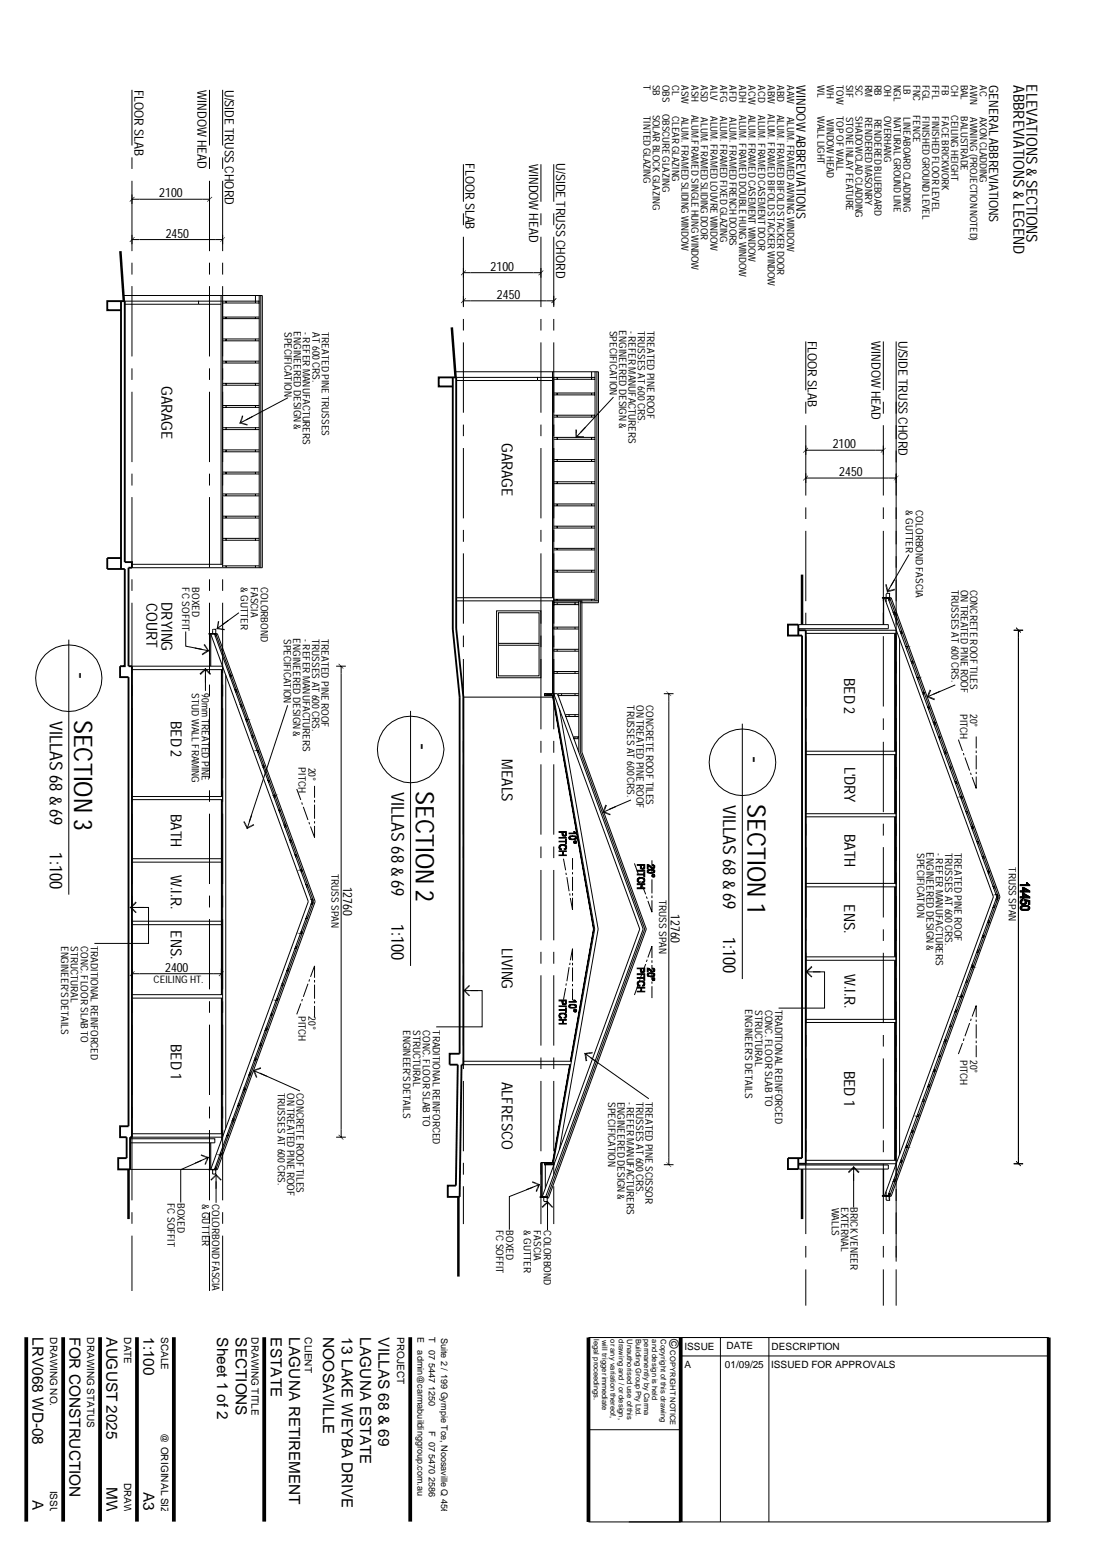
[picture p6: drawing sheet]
<svg xmlns="http://www.w3.org/2000/svg" width="297mm" height="420mm" viewBox="0 0 297 420" stroke-linecap="round" stroke-linejoin="round" font-family="sans-serif">
<defs><g id="words">
<g font-size="6.9">
<text x="20" y="182.1" transform="rotate(90 20 182.1)">-</text>
<text x="20.1" y="194.9" transform="rotate(90 20.1 194.9)">SECTION 3</text>
<text x="112.5" y="201.4" transform="rotate(90 112.5 201.4)">-</text>
<text x="202.4" y="204.9" transform="rotate(90 202.4 204.9)">-</text>
<text x="112.6" y="214.2" transform="rotate(90 112.6 214.2)">SECTION 2</text>
<text x="202.4" y="217.7" transform="rotate(90 202.4 217.7)">SECTION 1</text>
</g>
<g font-size="4.8">
<text x="13.5" y="195.3" transform="rotate(90 13.5 195.3)">VILLAS 68 &amp; 69</text>
<text x="106" y="214.6" transform="rotate(90 106 214.6)">VILLAS 68 &amp; 69</text>
<text x="195.8" y="218.1" transform="rotate(90 195.8 218.1)">VILLAS 68 &amp; 69</text>
<text x="13.5" y="230.9" transform="rotate(90 13.5 230.9)">1:100</text>
<text x="106" y="250.2" transform="rotate(90 106 250.2)">1:100</text>
<text x="195.8" y="253.7" transform="rotate(90 195.8 253.7)">1:100</text>
</g>
<g font-size="4.1">
<text x="274.4" y="23.1" transform="rotate(90 274.4 23.1)">ABBREVIATIONS &amp; LEGEND</text>
<text x="278" y="22.8" transform="rotate(90 278 22.8)">ELEVATIONS &amp; SECTIONS</text>
<text x="43.8" y="104.4" transform="rotate(90 43.8 104.4)">GARAGE</text>
<text x="135.9" y="119.9" transform="rotate(90 135.9 119.9)">GARAGE</text>
<text x="39.7" y="163.3" transform="rotate(90 39.7 163.3)">COURT</text>
<text x="43.8" y="163.2" transform="rotate(90 43.8 163.2)">DRYING</text>
<text x="228.6" y="183.6" transform="rotate(90 228.6 183.6)">BED 2</text>
<text x="46.2" y="195.3" transform="rotate(90 46.2 195.3)">BED 2</text>
<text x="135.9" y="205.6" transform="rotate(90 135.9 205.6)">MEALS</text>
<text x="228.7" y="207.6" transform="rotate(90 228.7 207.6)">L'DRY</text>
<text x="46.2" y="220.4" transform="rotate(90 46.2 220.4)">BATH</text>
<text x="228.7" y="225.8" transform="rotate(90 228.7 225.8)">BATH</text>
<text x="46.2" y="237" transform="rotate(90 46.2 237)">W.I.R.</text>
<text x="228.6" y="245" transform="rotate(90 228.6 245)">ENS.</text>
<text x="46.2" y="252" transform="rotate(90 46.2 252)">ENS.</text>
<text x="135.9" y="256.8" transform="rotate(90 135.9 256.8)">LIVING</text>
<text x="228.7" y="263.8" transform="rotate(90 228.7 263.8)">W.I.R.</text>
<text x="46.2" y="282.8" transform="rotate(90 46.2 282.8)">BED 1</text>
<text x="135.9" y="293.1" transform="rotate(90 135.9 293.1)">ALFRESCO</text>
<text x="228.6" y="290" transform="rotate(90 228.6 290)">BED 1</text>
<text x="8.8" y="362.2" transform="rotate(90 8.8 362.2)">LRV068 WD-08</text>
<text x="18.8" y="362.2" transform="rotate(90 18.8 362.2)">FOR CONSTRUCTION</text>
<text x="28.9" y="362.2" transform="rotate(90 28.9 362.2)">AUGUST 2025</text>
<text x="38.9" y="362.2" transform="rotate(90 38.9 362.2)">1:100</text>
<text x="58.8" y="362.2" transform="rotate(90 58.8 362.2)">Sheet 1 of 2</text>
<text x="63.8" y="362.2" transform="rotate(90 63.8 362.2)">SECTIONS</text>
<text x="73.3" y="362.2" transform="rotate(90 73.3 362.2)">ESTATE</text>
<text x="78.3" y="362.2" transform="rotate(90 78.3 362.2)">LAGUNA RETIREMENT</text>
<text x="87.5" y="362.2" transform="rotate(90 87.5 362.2)">NOOSAVILLE</text>
<text x="92.5" y="362.2" transform="rotate(90 92.5 362.2)">13 LAKE WEYBA DRIVE</text>
<text x="97.5" y="362.2" transform="rotate(90 97.5 362.2)">LAGUNA ESTATE</text>
<text x="102.5" y="362.2" transform="rotate(90 102.5 362.2)">VILLAS 68 &amp; 69</text>
<text x="8.8" y="406.3" transform="rotate(90 8.8 406.3)">A</text>
<text x="28.9" y="402.8" transform="rotate(90 28.9 402.8)">MW</text>
<text x="38.9" y="404.1" transform="rotate(90 38.9 404.1)">A3</text>
</g>
<g font-size="3.5">
<text x="215.6" y="23.1" transform="rotate(90 215.6 23.1)">WINDOW ABBREVIATIONS</text>
<text x="267.9" y="23" transform="rotate(90 267.9 23)">GENERAL ABBREVIATIONS</text>
<text x="36.4" y="24.3" transform="rotate(90 36.4 24.3)">FLOOR SLAB</text>
<text x="53.5" y="24.5" transform="rotate(90 53.5 24.5)">WINDOW HEAD</text>
<text x="60.9" y="24.3" transform="rotate(90 60.9 24.3)">U/SIDE TRUSS CHORD</text>
<text x="126.1" y="44.2" transform="rotate(90 126.1 44.2)">FLOOR SLAB</text>
<text x="143.3" y="44.4" transform="rotate(90 143.3 44.4)">WINDOW HEAD</text>
<text x="150.6" y="44.2" transform="rotate(90 150.6 44.2)">U/SIDE TRUSS CHORD</text>
<text x="43.1" y="53.5">2100</text>
<text x="44.9" y="64.4">2450</text>
<text x="132.8" y="73.4">2100</text>
<text x="134.5" y="80.9">2450</text>
<text x="218.8" y="92.2" transform="rotate(90 218.8 92.2)">FLOOR SLAB</text>
<text x="236" y="92.5" transform="rotate(90 236 92.5)">WINDOW HEAD</text>
<text x="243.2" y="92.3" transform="rotate(90 243.2 92.3)">U/SIDE TRUSS CHORD</text>
<text x="225.5" y="121.5">2100</text>
<text x="227.2" y="129">2450</text>
<text x="92.9" y="240.2" transform="rotate(90 92.9 240.2)">12760</text>
<text x="181.6" y="247.6" transform="rotate(90 181.6 247.6)">12760</text>
<text x="44.7" y="263.2">2400</text>
<text x="181.3" y="362.8" transform="rotate(90 181.3 362.8)">©</text>
</g>
<g font-size="2.8">
<text x="77" y="89.9" transform="rotate(90 77 89.9)">SPECIFICATION</text>
<text x="79.6" y="89.8" transform="rotate(90 79.6 89.8)">ENGINEERED DESIGN &amp;</text>
<text x="82" y="90" transform="rotate(90 82 90)">- REFER MANUFACTURERS</text>
<text x="87.1" y="90" transform="rotate(90 87.1 90)">TREATED PINE TRUSSES</text>
<text x="165.1" y="89.5" transform="rotate(90 165.1 89.5)">SPECIFICATION</text>
<text x="167.6" y="89.5" transform="rotate(90 167.6 89.5)">ENGINEERED DESIGN &amp;</text>
<text x="170.2" y="89.6" transform="rotate(90 170.2 89.6)">- REFER MANUFACTURERS</text>
<text x="172.7" y="89.6" transform="rotate(90 172.7 89.6)">TRUSSES AT 600 CRS.</text>
<text x="175.3" y="89.6" transform="rotate(90 175.3 89.6)">TREATED PINE ROOF</text>
<text x="84.6" y="90" transform="rotate(90 84.6 90)">AT 600 CRS.</text>
<text x="245.3" y="138.2" transform="rotate(90 245.3 138.2)">&amp; GUTTER</text>
<text x="248" y="138.2" transform="rotate(90 248 138.2)">COLORBOND FASCIA</text>
<text x="49.4" y="159.1" transform="rotate(90 49.4 159.1)">FC SOFFIT</text>
<text x="52.1" y="159.1" transform="rotate(90 52.1 159.1)">BOXED</text>
<text x="65.2" y="159" transform="rotate(90 65.2 159)">&amp; GUTTER</text>
<text x="67.9" y="159" transform="rotate(90 67.9 159)">FASCIA</text>
<text x="70.6" y="159" transform="rotate(90 70.6 159)">COLORBOND</text>
<text x="257.6" y="159.8" transform="rotate(90 257.6 159.8)">TRUSSES AT 600 CRS.</text>
<text x="260.2" y="159.7" transform="rotate(90 260.2 159.7)">ON TREATED PINE ROOF</text>
<text x="262.7" y="159.7" transform="rotate(90 262.7 159.7)">CONCRETE ROOF TILES</text>
<text x="76.9" y="173" transform="rotate(90 76.9 173)">SPECIFICATION</text>
<text x="79.4" y="172.9" transform="rotate(90 79.4 172.9)">ENGINEERED DESIGN &amp;</text>
<text x="82" y="173.1" transform="rotate(90 82 173.1)">- REFER MANUFACTURERS</text>
<text x="84.5" y="173.1" transform="rotate(90 84.5 173.1)">TRUSSES AT 600 CRS.</text>
<text x="87" y="173.1" transform="rotate(90 87 173.1)">TREATED PINE ROOF</text>
<text x="52" y="187.7" transform="rotate(90 52 187.7)">STUD WALL FRAMING</text>
<text x="54.7" y="187.7" transform="rotate(90 54.7 187.7)">90mm TREATED PINE</text>
<text x="169.8" y="191.1" transform="rotate(90 169.8 191.1)">TRUSSES AT 600 CRS.</text>
<text x="172.4" y="191" transform="rotate(90 172.4 191)">ON TREATED PINE ROOF</text>
<text x="174.9" y="191" transform="rotate(90 174.9 191)">CONCRETE ROOF TILES</text>
<text x="260" y="193.3" transform="rotate(90 260 193.3)">PITCH</text>
<text x="262.7" y="193.4" transform="rotate(90 262.7 193.4)">20°</text>
<text x="80.9" y="207.9" transform="rotate(90 80.9 207.9)">PITCH</text>
<text x="83.6" y="208" transform="rotate(90 83.6 208)">20°</text>
<text x="248.3" y="231" transform="rotate(90 248.3 231)">SPECIFICATION</text>
<text x="250.9" y="230.9" transform="rotate(90 250.9 230.9)">ENGINEERED DESIGN &amp;</text>
<text x="253.4" y="231.1" transform="rotate(90 253.4 231.1)">- REFER MANUFACTURERS</text>
<text x="255.9" y="231.1" transform="rotate(90 255.9 231.1)">TRUSSES AT 600 CRS.</text>
<text x="258.5" y="231.1" transform="rotate(90 258.5 231.1)">TREATED PINE ROOF</text>
<text x="89.7" y="236.8" transform="rotate(90 89.7 236.8)">TRUSS SPAN</text>
<text x="273.1" y="235" transform="rotate(90 273.1 235)">TRUSS SPAN</text>
<text x="178.5" y="243.8" transform="rotate(90 178.5 243.8)">TRUSS SPAN</text>
<text x="16.6" y="256.2" transform="rotate(90 16.6 256.2)">ENGINEER'S DETAILS</text>
<text x="19.2" y="256.2" transform="rotate(90 19.2 256.2)">STRUCTURAL</text>
<text x="21.9" y="256.2" transform="rotate(90 21.9 256.2)">CONC. FLOOR SLAB TO</text>
<text x="24.6" y="256.2" transform="rotate(90 24.6 256.2)">TRADITIONAL REINFORCED</text>
<text x="41.6" y="266.3">CEILING HT.</text>
<text x="80.9" y="275.1" transform="rotate(90 80.9 275.1)">PITCH</text>
<text x="83.6" y="275.3" transform="rotate(90 83.6 275.3)">20°</text>
<text x="201.8" y="273.4" transform="rotate(90 201.8 273.4)">ENGINEER'S DETAILS</text>
<text x="204.5" y="273.5" transform="rotate(90 204.5 273.5)">STRUCTURAL</text>
<text x="207.2" y="273.5" transform="rotate(90 207.2 273.5)">CONC. FLOOR SLAB TO</text>
<text x="209.9" y="273.5" transform="rotate(90 209.9 273.5)">TRADITIONAL REINFORCED</text>
<text x="109.1" y="278.9" transform="rotate(90 109.1 278.9)">ENGINEER'S DETAILS</text>
<text x="111.8" y="279" transform="rotate(90 111.8 279)">STRUCTURAL</text>
<text x="114.5" y="279" transform="rotate(90 114.5 279)">CONC. FLOOR SLAB TO</text>
<text x="117.2" y="279.1" transform="rotate(90 117.2 279.1)">TRADITIONAL REINFORCED</text>
<text x="260" y="287.1" transform="rotate(90 260 287.1)">PITCH</text>
<text x="262.7" y="287.1" transform="rotate(90 262.7 287.1)">20°</text>
<text x="75.3" y="296.1" transform="rotate(90 75.3 296.1)">TRUSSES AT 600 CRS.</text>
<text x="77.7" y="296" transform="rotate(90 77.7 296)">ON TREATED PINE ROOF</text>
<text x="80.3" y="296" transform="rotate(90 80.3 296)">CONCRETE ROOF TILES</text>
<text x="164.7" y="298.5" transform="rotate(90 164.7 298.5)">SPECIFICATION</text>
<text x="167.2" y="298.4" transform="rotate(90 167.2 298.4)">ENGINEERED DESIGN &amp;</text>
<text x="169.8" y="298.5" transform="rotate(90 169.8 298.5)">- REFER MANUFACTURERS</text>
<text x="172.3" y="298.5" transform="rotate(90 172.3 298.5)">TRUSSES AT 600 CRS.</text>
<text x="174.8" y="298.5" transform="rotate(90 174.8 298.5)">TREATED PINE SCISSOR</text>
<text x="45.4" y="325.9" transform="rotate(90 45.4 325.9)">FC SOFFIT</text>
<text x="48.1" y="325.9" transform="rotate(90 48.1 325.9)">BOXED</text>
<text x="54.8" y="326.1" transform="rotate(90 54.8 326.1)">&amp; GUTTER</text>
<text x="57.5" y="326.1" transform="rotate(90 57.5 326.1)">COLORBOND FASCIA</text>
<text x="225.2" y="327.1" transform="rotate(90 225.2 327.1)">WALLS</text>
<text x="227.8" y="326.9" transform="rotate(90 227.8 326.9)">EXTERNAL</text>
<text x="230.3" y="327" transform="rotate(90 230.3 327)">BRICK VENEER</text>
<text x="134.4" y="333.2" transform="rotate(90 134.4 333.2)">FC SOFFIT</text>
<text x="137.1" y="333.3" transform="rotate(90 137.1 333.3)">BOXED</text>
<text x="141.8" y="333.3" transform="rotate(90 141.8 333.3)">&amp; GUTTER</text>
<text x="144.5" y="333.2" transform="rotate(90 144.5 333.2)">FASCIA</text>
<text x="147.2" y="333.3" transform="rotate(90 147.2 333.3)">COLORBOND</text>
</g>
<g font-size="2.7">
<text x="174.2" y="23.1" transform="rotate(90 174.2 23.1)">T</text>
<text x="176.8" y="23" transform="rotate(90 176.8 23)">SB</text>
<text x="179.4" y="23" transform="rotate(90 179.4 23)">OBS</text>
<text x="182" y="23" transform="rotate(90 182 23)">CL</text>
<text x="184.6" y="23.1" transform="rotate(90 184.6 23.1)">ASW</text>
<text x="187.2" y="23.1" transform="rotate(90 187.2 23.1)">ASH</text>
<text x="189.7" y="23.1" transform="rotate(90 189.7 23.1)">ASD</text>
<text x="192.4" y="23.1" transform="rotate(90 192.4 23.1)">ALV</text>
<text x="195" y="23.1" transform="rotate(90 195 23.1)">AFG</text>
<text x="197.5" y="23.1" transform="rotate(90 197.5 23.1)">AFD</text>
<text x="200.2" y="23.1" transform="rotate(90 200.2 23.1)">ADH</text>
<text x="202.7" y="23.1" transform="rotate(90 202.7 23.1)">ACW</text>
<text x="205.3" y="23.1" transform="rotate(90 205.3 23.1)">ACD</text>
<text x="207.9" y="23.1" transform="rotate(90 207.9 23.1)">ABW</text>
<text x="210.5" y="23.1" transform="rotate(90 210.5 23.1)">ABD</text>
<text x="213.1" y="23.1" transform="rotate(90 213.1 23.1)">AAW</text>
<text x="221.3" y="23.1" transform="rotate(90 221.3 23.1)">WL</text>
<text x="223.9" y="23.1" transform="rotate(90 223.9 23.1)">WH</text>
<text x="226.5" y="23.1" transform="rotate(90 226.5 23.1)">TOW</text>
<text x="229.1" y="23" transform="rotate(90 229.1 23)">SIF</text>
<text x="231.6" y="23" transform="rotate(90 231.6 23)">SC</text>
<text x="234.3" y="22.9" transform="rotate(90 234.3 22.9)">RM</text>
<text x="236.8" y="22.9" transform="rotate(90 236.8 22.9)">RB</text>
<text x="239.4" y="23" transform="rotate(90 239.4 23)">OH</text>
<text x="242.1" y="22.9" transform="rotate(90 242.1 22.9)">NGL</text>
<text x="244.6" y="22.9" transform="rotate(90 244.6 22.9)">LB</text>
<text x="247.2" y="22.9" transform="rotate(90 247.2 22.9)">FNC</text>
<text x="249.8" y="22.9" transform="rotate(90 249.8 22.9)">FGL</text>
<text x="252.4" y="22.9" transform="rotate(90 252.4 22.9)">FFL</text>
<text x="255" y="22.9" transform="rotate(90 255 22.9)">FB</text>
<text x="257.6" y="23" transform="rotate(90 257.6 23)">CH</text>
<text x="260.2" y="22.9" transform="rotate(90 260.2 22.9)">BAL</text>
<text x="262.7" y="23.1" transform="rotate(90 262.7 23.1)">AWN</text>
<text x="265.3" y="23.1" transform="rotate(90 265.3 23.1)">AC</text>
<text x="174.2" y="31.5" transform="rotate(90 174.2 31.5)">TINTED GLAZING</text>
<text x="176.8" y="31" transform="rotate(90 176.8 31)">SOLAR BLOCK GLAZING</text>
<text x="179.4" y="30.9" transform="rotate(90 179.4 30.9)">OBSCURE GLAZING</text>
<text x="182" y="31.5" transform="rotate(90 182 31.5)">CLEAR GLAZING</text>
<text x="184.6" y="31.6" transform="rotate(90 184.6 31.6)">ALUM. FRAMED SLIDING WINDOW</text>
<text x="187.2" y="31.1" transform="rotate(90 187.2 31.1)">ALUM.FRAMED SINGLE HUNG WINDOW</text>
<text x="189.7" y="31.8" transform="rotate(90 189.7 31.8)">ALUM. FRAMED SLIDING DOOR</text>
<text x="192.4" y="31.4" transform="rotate(90 192.4 31.4)">ALUM. FRAMED LOUVRE WINDOW</text>
<text x="195" y="31.5" transform="rotate(90 195 31.5)">ALUM. FRAMED FIXED GLAZING</text>
<text x="197.5" y="31.7" transform="rotate(90 197.5 31.7)">ALUM. FRAMED FRENCH DOORS</text>
<text x="200.2" y="31.2" transform="rotate(90 200.2 31.2)">ALUM. FRAMED DOUBLE HUNG WINDOW</text>
<text x="202.7" y="31" transform="rotate(90 202.7 31)">ALUM. FRAMED CASEMENT WINDOW</text>
<text x="205.3" y="31.2" transform="rotate(90 205.3 31.2)">ALUM. FRAMED CASEMENT DOOR</text>
<text x="207.9" y="30.9" transform="rotate(90 207.9 30.9)">ALUM. FRAMED BIFOLD STACKER WINDOW</text>
<text x="210.5" y="31.1" transform="rotate(90 210.5 31.1)">ALUM. FRAMED BIFOLD STACKER DOOR</text>
<text x="213.1" y="31.6" transform="rotate(90 213.1 31.6)">ALUM. FRAMED AWNING WINDOW</text>
<text x="221.3" y="31.5" transform="rotate(90 221.3 31.5)">WALL LIGHT</text>
<text x="223.9" y="32.2" transform="rotate(90 223.9 32.2)">WINDOW HEAD</text>
<text x="226.5" y="31.5" transform="rotate(90 226.5 31.5)">TOP OF WALL</text>
<text x="229.1" y="31.6" transform="rotate(90 229.1 31.6)">STONE INLAY FEATURE</text>
<text x="231.6" y="31.5" transform="rotate(90 231.6 31.5)">SHADOWCLAD CLADDING</text>
<text x="234.3" y="31.8" transform="rotate(90 234.3 31.8)">RENDERED MASONRY</text>
<text x="236.8" y="32.1" transform="rotate(90 236.8 32.1)">RENDERED BLUEBOARD</text>
<text x="239.4" y="31.4" transform="rotate(90 239.4 31.4)">OVERHANG</text>
<text x="242.1" y="31.6" transform="rotate(90 242.1 31.6)">NATURAL GROUND LINE</text>
<text x="244.6" y="31.8" transform="rotate(90 244.6 31.8)">LINEABOARD CLADDING</text>
<text x="247.2" y="31.3" transform="rotate(90 247.2 31.3)">FENCE</text>
<text x="249.8" y="31.4" transform="rotate(90 249.8 31.4)">FINISHED GROUND LEVEL</text>
<text x="252.4" y="31.4" transform="rotate(90 252.4 31.4)">FINISHED FLOOR LEVEL</text>
<text x="255" y="31.5" transform="rotate(90 255 31.5)">FACE BRICKWORK</text>
<text x="257.6" y="31.2" transform="rotate(90 257.6 31.2)">CEILING HEIGHT</text>
<text x="260.2" y="31.5" transform="rotate(90 260.2 31.5)">BALUSTRADE</text>
<text x="262.7" y="31.7" transform="rotate(90 262.7 31.7)">AWNING (PROJECTION NOTED)</text>
<text x="265.3" y="31.6" transform="rotate(90 265.3 31.6)">AXON CLADDING</text>
<text x="13.5" y="362.2" transform="rotate(90 13.5 362.2)">DRAWING NO.</text>
<text x="23.6" y="362.2" transform="rotate(90 23.6 362.2)">DRAWING STATUS</text>
<text x="33.6" y="362.2" transform="rotate(90 33.6 362.2)">DATE</text>
<text x="43.6" y="362.2" transform="rotate(90 43.6 362.2)">SCALE</text>
<text x="68.1" y="362.2" transform="rotate(90 68.1 362.2)">DRAWING TITLE</text>
<text x="82.5" y="362.2" transform="rotate(90 82.5 362.2)">CLIENT</text>
<text x="107.5" y="362.2" transform="rotate(90 107.5 362.2)">PROJECT</text>
<text x="185.3" y="365.6">ISSUE</text>
<text x="196.7" y="365.5">DATE</text>
<text x="208.9" y="365.6">DESCRIPTION</text>
<text x="185.3" y="370.5">A</text>
<text x="196.3" y="370.6">01/09/25</text>
<text x="208.8" y="370.6">ISSUED FOR APPROVALS</text>
<text x="43.6" y="388.3" transform="rotate(90 43.6 388.3)">@ ORIGINAL SIZE</text>
<text x="33.6" y="401.7" transform="rotate(90 33.6 401.7)">DRAWN</text>
<text x="13.5" y="403.8" transform="rotate(90 13.5 403.8)">ISSUE</text>
</g>
<g font-size="2.5">
<text x="113" y="362.1" transform="rotate(90 113 362.1)">E</text>
<text x="113" y="365.8" transform="rotate(90 113 365.8)">admin@carmabuildinggroup.com.au</text>
<text x="116.1" y="362.2" transform="rotate(90 116.1 362.2)">T</text>
<text x="116.1" y="365.8" transform="rotate(90 116.1 365.8)">07 5447 1250</text>
<text x="119.5" y="362.3" transform="rotate(90 119.5 362.3)">Suite 2 / 199 Gympie Tce, Noosaville Q 4566</text>
<text x="116.1" y="387.7" transform="rotate(90 116.1 387.7)">F 07 5470 2586</text>
</g>
<g font-size="2">
<text x="160.8" y="362.8" transform="rotate(90 160.8 362.8)">legal proceedings.</text>
<text x="163.1" y="362.9" transform="rotate(90 163.1 362.9)">will trigger immediate</text>
<text x="165.3" y="362.8" transform="rotate(90 165.3 362.8)">or any variation thereof,</text>
<text x="167.6" y="362.8" transform="rotate(90 167.6 362.8)">drawing and / or design,</text>
<text x="169.8" y="362.8" transform="rotate(90 169.8 362.8)">Unauthorised use of this</text>
<text x="172.1" y="362.8" transform="rotate(90 172.1 362.8)">Building Group Pty Ltd.</text>
<text x="174.4" y="362.8" transform="rotate(90 174.4 362.8)">permanently by Carma</text>
<text x="176.6" y="362.8" transform="rotate(90 176.6 362.8)">and design is held</text>
<text x="178.9" y="362.8" transform="rotate(90 178.9 362.8)">Copyright of this drawing</text>
<text x="181.4" y="365.8" transform="rotate(90 181.4 365.8)">COPYRIGHT NOTICE</text>
</g>
</g></defs>
<g fill="none" stroke="#000" stroke-width=".27">
<path d="M35.7 24.3v15.1M56.7 24.3v15.1M60.3 24.3v15.1M35.7 42.6v3.2M35.7 49v19M35.7 54h21M56.7 42.6v3.2M56.7 49v19M60.3 42.6v3.2M60.3 49v19M125.5 44.5v10.2M125.5 57.8v3.2"/>
<path d="M146.5 44.5v10.2M146.5 57.8v3.2M149.9 44.5v10.2M149.9 57.8v3.2M35.7 71.2v3.2M35.7 77.5v19.1M35.7 64.9h24.6M56.7 71.2v3.2M56.7 77.5v19.1M60.3 71.2v3.2M60.3 77.5v76.2M125.5 64.1v19.1"/>
<path d="M125.5 73.9h21M146.5 64.1v19.1M149.9 64.1v19.1M33.4 80.1h26.5M33.8 81.6h20M33.8 82.4h26.1M35.7 99.8v3.1M56.7 99.8v3.1M60.3 82.1h9.9M60.3 85.9h9.9M60.3 86.3h9.9M60.3 91.8h9.9"/>
<path d="M60.3 92.3h9.9M60.3 97.8h9.9M60.3 98.3h9.9M61.2 81.6v.5M61.2 85.9v.4M61.2 91.8v.5M61.2 97.8v.5M69.2 80.1v2M69.2 85.9v.4M69.2 91.8v.5M69.2 97.8v.5M70.2 81.6h-16.4v.8"/>
<path d="M70.2 80.1v73.7M70.6 80.1v73.7M125.5 86.4v3.1M125.5 92.8v19M125.5 81.5h24.4M146.5 86.4v3.1M146.5 92.8v19M149.9 86.4v3.1M149.9 92.8v104.8M218.2 92.5v13.2M239.2 92.5v13.2M242.7 92.5v249.3"/>
<path d="M35.7 106.1v19.1M56.7 106.1v19.1M60.3 103.8h9.9M60.3 104.4h9.9M60.3 109.9h9.9M60.3 110.4h9.9M60.3 115.9h9.9M60.3 116.4h9.9M61.2 103.8v.6M61.2 109.9v.5M61.2 115.9v.5M68.4 112.8l-3.5 1.9"/>
<path d="M69.2 103.8v.6M69.2 109.9v.5M69.2 115.9v.5M78 107.7l-11.4 6M123.3 100.7h26.3M123.5 102.2h22M123.5 103.1h26.1M125.5 115v3.2M146.5 115v3.2M149.9 102.7h11.2M149.9 106.5h11.2M149.9 107h11.2"/>
<path d="M149.9 112.5h11.2M149.9 113h11.2M149.9 118.5h11.2M149.9 119h11.2M150.9 102.2v.5M150.9 106.5v.5M150.9 112.5v.5M150.9 118.5v.5M158.6 115.7l-2.7 2.9M160.2 100.7v2M160.2 106.5v.5M160.2 112.5v.5"/>
<path d="M160.2 118.5v.5M161.1 102.2h-15.6v.9M161.1 100.7v62.1M161.6 100.7v62.1M166.1 107.6l-8.9 9.5M218.2 108.8v3.3M218.2 115.2v19M239.2 108.8v3.3M239.2 115.2v19M35.7 128.3v3.2M35.7 134.7v19M56.7 128.3v3.2"/>
<path d="M56.7 134.7v19M60.3 121.9h9.9M60.3 122.4h9.9M60.3 127.9h9.9M60.3 128.4h9.9M60.3 133.8h9.9M60.3 134.3h9.9M60.3 139.8h9.9M61.2 121.9v.5M61.2 127.9v.5M61.2 133.8v.5M61.2 139.8v.5"/>
<path d="M69.2 121.9v.5M69.2 127.9v.5M69.2 133.8v.5M69.2 139.8v.5M125.5 121.4v19M146.5 121.4v19M149.9 124.5h11.2M149.9 125h11.2M149.9 130.5h11.2M149.9 131h11.2M149.9 136.5h11.2M149.9 137h11.2"/>
<path d="M150.9 124.5v.5M150.9 130.5v.5M150.9 136.5v.5M160.2 124.5v.5M160.2 130.5v.5M160.2 136.5v.5M218.2 137.5v3.1M218.2 122h21M218.2 129.5h24.5M239.2 137.5v3.1M35.7 156.9v3.2M35.7 152.9h24.6"/>
<path d="M56.7 156.9v3.2M59.9 152.9v-72.8h11.1v73.7h-35.3M60.3 156.9v3.2M60.3 153.3h9.9M60.3 140.3h9.9M60.3 145.8h9.9M60.3 146.3h9.9M61.2 145.8v.5M61.2 153.3v.5M69.2 145.8v.5M69.2 153.3v.5M125.5 143.6v3.2"/>
<path d="M125.5 149.9v19.1M146.5 143.6v3.2M146.5 149.9v19.1M149.9 142.5h11.2M149.9 143h11.2M149.9 148.5h11.2M149.9 149h11.2M149.9 154.5h11.2M149.9 155h11.2M150.9 142.5v.5M150.9 148.5v.5M150.9 154.5v.5"/>
<path d="M160.2 142.5v.5M160.2 148.5v.5M160.2 154.5v.5M218.2 143.8v19.1M239.2 143.8v25.4M242.2 157l-2 3.5M246.1 150.2l-4.9 8.5M18.6 173.3v69.1M35.7 163.3v19M50.3 171.1v3.9l4.4 .9M52.7 175.6l3.9 .7M56.6 171.7h1.8z"/>
<path d="M56.7 163.3v19M56.8 171.7v8.8M57.6 170.6l.8-.1v1.2h-.8zM58.1 171.7v.2l.4-.1h-.4M58.1 171.7l26.4 72.5M58.1 171.7h.1M58.3 172.3l.3-.1zM58.3 172.3v.1M58.4 171.7h.4l26.5 72.5-26.5 72.7h-.4l26.5-72.7zM58.5 171.8l.1 .4zM58.7 170.3h2.2M60.3 163.3v161.9"/>
<path d="M61.9 168l-3.2 2.4M64.7 166l-4.4 3.2M123.5 162.8h38.6M123.5 161.9h26.4M125.5 172.2v3.1M125.5 178.5v19.1M134.5 165.5h12v18.1h-12zM135 166h11v17.1h-11zM135 174.3h11M135 174.8h11M146.5 172.2v3.1M146.5 178.5v19.1"/>
<path d="M149.6 161.9v-61.2h12.5v62.6h-5M149.9 163.3h6.8M149.9 163.8h6.8M149.9 162.3h11.2M150.9 162.3v.5M150.9 163.3v.5M150.9 169.9v.5M150.9 175.9v.5M155.7 163.3v.5M155.7 169.9v.5M155.7 175.9v.5M156.7 175.9h-6.8v.5h6.8"/>
<path d="M156.7 169.9h-6.8v.5h6.8M156.7 162.8v41M157.1 162.8v41l17.5 47.9-26.5 72.9h.4l26.5-72.9-17.4-47.9v-41h-8v25.1M160.2 162.3v.5M216.2 169.2h24.3v1.1h-24.3M218.2 166v3.2M218.2 172.3v19.1M218.2 171.6h24.5M218.2 170.7h24.5M238.9 161.9l2 .1zM239.2 172.3v19.1M239.3 162v7.2"/>
<path d="M239.5 162l29.5 81-29.5 80.9M239.9 160.9l.2-.2h.8v1.2h-1zM239.9 162v1.1M240.5 162l29.4 81M240.5 162v.1M240.5 162h.1M240.9 161.9h.4l29.5 81.1-29.5 81.1h-.4l29.4-81.1zM241 162.3l-.1-.2h-.4l.4-.1 .1 .3-.3 .3M241.8 165.7l.1 .2zM241.9 165.9l.4-.1 .1 .4-.2-.4zM242.1 166.3l.3-.1zM242.1 166.3v.2z"/>
<path d="M242.3 171.6v31.9M242.4 171.6v31.9M243.6 173.2v139.5M243.8 171v.2l.4-.1-.4 .1zM243.8 171h.1M243.9 171.6l.4-.2-.3 .3zM244.2 171.1l.1 .3zM245.2 175l.4 .1-.3 .1zM245.2 175h.1M245.4 175.6l.4-.1zM245.4 175.6v.1M245.6 175.1l.2 .4z"/>
<path d="M246.7 179.2l.4-.1 .1 .4-.1-.3zM246.8 179.1l-.1 .1M246.9 179.7l.3-.2zM246.9 179.7l.1 .1M274.5 170.7h2.5M275.8 170.7v144.6M35.7 185.5v3.2M35.7 191.8v19.1M35.7 181.4h24.6M35.7 180.5h24.6M55.6 181v6.2M56.7 185.5v3.2"/>
<path d="M56.7 191.8v19.1M57.1 180.5v-8.8l26.4 72.5-26.4 72.6v-7.2M59.9 181.4v34.4M60 181.4v34.4M61.1 182.9v122.7M62.1 182.8h.4zM62.1 182.8h.1M62.5 182.8l.2 .3-.4 .3 .3-.3zM63.5 186.8h.1M63.6 186.9l.4-.1 .1 .4-.2-.3zM63.8 187.3l.3-.1-.3 .3zM65 191l.4-.1z"/>
<path d="M65.1 190.8l-.1 .2M65.2 191.4l.3-.2zM65.2 191.4l.1 .2M65.4 190.9l.1 .3zM66.5 194.9h.4l-.4 .1zM66.5 194.9h.1M66.7 195.5h.1M66.9 194.9l.2 .4-.4 .2 .3-.2zM68.2 199.2l-.1 .1h.4h-.4M68.2 199.8l.4-.2zM68.2 199.8l.1 .1zM68.5 199.3l.1 .3z"/>
<path d="M77.9 191.1l-10.4 31.5M91 180.5h2.6M92.4 180.5v127.6M111.2 192.6v69.1M125.5 188.8h24.4l11.1 62.9-11.1 62.9v3.6M147.5 187.9l2.4 .5M149.6 188.5l11.1 63.2-6.3 35.8M149.7 188.4l11.1 63.3-6.3 35.8M149.9 187.9l23.3 63.8-26.4 72.5M149.9 187.9h1.1l23.2 63.8-26.5 72.5h-.9M149.9 187.9l-2.4 .5M150.9 181.9v.5"/>
<path d="M151.5 192l10.5 59.7-10.5 59.7M152.1 187.9v.5M154.1 193.6v.5M155.7 181.9v.5M155.7 187.9v.5M155.7 193.6v.5M155.7 199.6v.5M156.3 199.6v.5M156.7 199.6h-1.3v.5h1.3M156.7 193.6h-3.5v.5h3.5M156.7 187.9h-5.6v.5h5.6M156.7 181.9h-6.8v.5h6.8"/>
<path d="M179.7 187.9h2.7M181.1 187.9v127.6M201 196v69.2M218.2 194.6v3.1M239.2 194.6v3.1M248.2 183.4l.5 .1-.4 .1zM248.2 183.4h.1M248.5 184l.3-.2zM248.5 184v.1M248.7 183.5l.1 .3zM249.8 187.6l.4-.1 .1 .3-.1-.2zM249.9 187.5l-.1 .1"/>
<path d="M249.9 188l.4-.2-.3 .4zM251.2 191.5l.1 .1h.3h-.4zM251.2 191.5h.1M251.6 191.6l.2 .3-.3 .3-.1-.1 .3-.2zM252.6 195.5l.6 .1v.4l-.1-.4-.4 .1zM252.9 196.1l.3-.1zM252.9 196.1h.1M254.2 199.7l.4-.1 .1 .3-.1-.2zM254.3 199.6l-.1 .1M254.6 187.2l-3.6 1.6M258.7 185.5l-6 2.6M264.3 199.5v3.2"/>
<path d="M35.7 215.8h24.6M35.7 214.1v3.1M35.7 216.6h24.6M56.7 214.1v3.1M59.9 216.6v52.9M60 216.6v52.9M69.6 203.3l.3-.1 .2 .4-.3 .2 .2-.2-.1-.3zM69.6 203.2v.1M69.8 203.8v.1M71 207.3h.1M71 207.4l.5-.1zM71.2 207.8l.3-.2-.2 .4z"/>
<path d="M71.5 207.3v.3zM72.5 211.3l.1 .2 .3-.1-.4 .1zM72.5 211.3h.1M72.6 211.9l.4-.2-.3 .3zM72.9 211.4l.1 .3zM73.9 215.3l.4 .1-.3 .1zM73.9 215.3h.1M74.2 215.9v.1M74.3 215.4l.2 .4-.3 .1 .3-.2zM75.4 219.5l.5-.1v.4v-.3zM75.5 219.4l-.1 .1M80.3 213.7l1.1 3"/>
<path d="M81.7 217.4l.2 .6M82.1 218.6l1.3 3.5M85.2 212.9v3.2M85.2 216.7v.7M85.2 218v3.8M125.5 200.7v3.2M125.5 207.1v19M146.5 200.7v3.2M146.5 207.1v19M149.9 200.7v3.2M149.9 207.1v19M166.8 218.5l-3.6 1.6"/>
<path d="M170.9 216.7l-6 2.5M218.2 201v19M218.2 203.5h24.5M218.2 204.4h24.5M239.2 201v19M242.3 204.4v16M242.4 204.4v16M254.3 200.2l.4-.3zM254.3 200.2l.1 .1M255.7 203.8l.3-.1zM255.7 203.7v.1M255.9 204.2v.1"/>
<path d="M256 203.7l.2 .3-.3 .2 .2-.2zM257 207.6l.1 .2zM257.1 207.8l.5-.1zM257.3 208.2l.3-.1zM257.3 208.2l.1 .2zM257.6 207.7v.4zM258.6 211.7l.4 .1-.4 .1zM258.6 211.7h.1M259 211.8l.1 .3-.3 .3 .3-.4zM259.5 200.4l1.1 3M260.1 215.9l.3-.1 .2 .3-.2-.2zM260.1 215.8v.1"/>
<path d="M260.3 216.4l.3-.3zM260.3 216.4v.1M260.9 204l.1 .6M261.3 205.2l1.3 3.5M261.5 219.9l.5-.1zM261.5 219.8v.1M262 219.8v.4zM262.8 209.3l.2 .6M264.3 210.4v3.2l-1.1-3.1M264.3 203.3v.7M264.3 204.6v3.8M264.3 209.1v.6"/>
<path d="M35.7 220.4v19.1M35.7 233.6h24.6M35.7 232.6h24.6M56.7 220.4v19.1M68.2 220.8l-1.3 3.8M75.6 220l.3-.2zM75.6 220l.1 .1M76.9 223.4l.1 .2zM77 223.6l.3-.1zM77.4 223.8l-.1-.3 .2 .3-.5 .2 .1 .2v-.2M78.3 227.5l.1 .1zM78.4 227.6l.4-.1 .1 .4-.2-.4z"/>
<path d="M78.6 228l.3-.1zM78.6 228l.1 .2zM79.9 231.5l-.1 .2 .5-.1h-.5M80 232.1l.3-.2zM80 232.1l.1 .1M80.3 231.6v.3zM81.4 235.6v.1M81.5 236.2l.4-.3-.2-.3-.3 .1h.3l.1 .2-.3 .4M82.7 239.6l.1 .1zM82.8 239.7l.4-.1zM83.2 239.6l.1 .4zM83.7 222.7l.1 .6"/>
<path d="M85.2 223.7v3.2l-1.1-3M85.2 222.5v.6M125.5 229.3v3.2M125.5 235.7v19M146.5 229.3v3.2M146.5 235.7v19M149.9 229.3v3.2M149.9 235.7v19M152.6 232.6l.6 3.2M153.2 236.4l.1 .6M153.5 237.6l.6 3.8M155 232.5v3.1"/>
<path d="M155 236.3v.6M155 237.5v3.8M171.8 233.9l1.1 3M173.1 237.5l.2 .6M173.5 238.7l1.3 3.6M176.5 233v3.3M176.5 236.9v.6M176.5 238.2v3.8M218.2 223.1v3.3M218.2 229.5v19M218.2 220.4h24.5M218.2 221.3h24.5"/>
<path d="M218.2 239.3h24.5M239.2 223.1v3.3M239.2 229.5v19M242.3 221.3v18M242.4 221.3v18M261.7 220.3l.3-.1zM261.7 220.3l.1 .2M263.1 224l.3-.1zM263.1 223.8v.2M263.4 223.9l.2 .3-.4 .4-.1-.2 .4-.2zM264.4 227.9l.5 .1 .1 .3-.3 .2 .3-.3-.2-.2h-.3zM264.7 228.5h.1"/>
<path d="M265.9 232l.5-.1v.4v-.3zM266 231.9l-.1 .1M266.1 232.5l.3-.2zM266.1 232.5l.1 .1M267.5 236.1l.3-.1zM267.5 235.9v.2M267.6 236.5l.1 .2M267.8 236l.2 .3-.4 .2 .3-.2zM268.8 240l.1 .2zM35.1 245.8h4M35.7 242.6v3.2M35.7 249v19"/>
<path d="M35.7 250.5h24.6M35.7 249.6h24.6M37.2 245.8h3v9.8h-14.6M56.7 242.6v3.2M56.7 249v19M79.8 256.9h.5l-.5-.1 .1 .2M80 256.4l.3 .2v.3v-.2zM80.1 256.3l-.1 .1M81.4 252.9h.1M81.5 252.3l.4 .3-.2 .3h-.3h.3l.1-.3zM81.5 252.3h.1M82.8 248.8l.4 .1z"/>
<path d="M82.8 248.8l-.1 .2zM83 240.2l.3-.2zM83 248.4l.3 .1zM83 240.2l.1 .1zM83 248.2v.2zM83.3 248.5l-.1 .4zM84.2 243.5l.5 .1-.5 .1zM84.2 244.8l.5 .1-.5 .1zM84.4 244.1l.4-.1zM84.4 244.4l.4 .2zM84.4 244.1l.1 .1M84.5 244.2l-.1 .2z"/>
<path d="M84.5 244.2l-26.4 72.6M84.7 243.6l.1 .4zM84.8 244.6l-.1 .3zM125.5 257.9v3.2M146.5 257.9v3.2M149.9 257.9v3.2M154.3 242v.6M155 243.2v3.2l-.6-3.1M155 241.9v.7M175 242.9l.3 .6M175.3 260l-.3 .6M175.4 259.4l1.1-3.1v3.2"/>
<path d="M176.5 243.9v3.2l-1.1-3M176.5 242.6v.7M218.2 251.8v3.1M218.2 258.1v19.1M218.2 240.2h24.5M218.2 259.2h24.5M239.2 251.8v3.1M239.2 258.1v19.1M242.3 240.2v19M242.4 240.2v19M264.5 257.9h.1M264.5 257.9h.3l.2-.2-.1 .2z"/>
<path d="M264.7 257.4l.3 .3zM264.7 257.4h.1M265.9 253.9h.5v-.3v.4zM265.9 253.9l.1 .1M266.2 253.3l.2 .3-.3-.2zM267.5 249.8l.3 .1zM267.5 249.8v.2M267.6 249.4l.4 .2-.2 .3 .1-.3zM267.6 249.2v.2M268.9 240.2l.4-.1zM268.9 245.7l.4 .1-.5 .1zM269.1 240.6l.3-.2z"/>
<path d="M269.1 245.3l.3 .2zM269.1 240.6v.1zM269.1 245.2h.1M269.3 240.1l.1 .3zM269.4 245.5l-.1 .3zM269.7 243.5l.4 .1zM269.7 242.4l.4-.1 .2 .3-.4 .3 .3-.3-.1-.2zM269.7 242.3v.1M269.7 243.5v.1M269.9 243.1l.4 .2-.2 .3 .1-.3zM269.9 243l-29.4 80.9M269.9 242.9v.2"/>
<path d="M269.9 243h.1M35.7 271.2v3.2M35.7 277.6v19M35.7 263.8h24.2M35.7 270.4h24.6M35.7 269.5h24.6M56.7 271.2v3.2M56.7 277.6v19M59.9 270.4v36.7M60 270.4v38.3M71.8 279l.3 .1 .2-.3-.1 .3zM71.8 279l-.1 .2z"/>
<path d="M72 278.6l.3 .2zM72 278.4v.2zM73.2 275h.5h-.5l.1 .1M73.5 274.4l.2 .4zM73.7 274.8v.2zM74.8 271h.3l.2-.3-.2 .4zM74.8 271v.1M74.9 270.4l.4 .3-.4-.2M76.2 266.9l.4 .1zM76.2 266.9l.1 .2M76.4 266.5l.3 .2zM76.5 266.3l-.1 .2"/>
<path d="M76.7 266.7l-.1 .3zM77.6 262.8l.5 .1-.5 .1zM77.6 263h.1M77.9 262.4l.3 .2-.1 .3v-.3M81.4 271.8l-1.1 3M81.9 270.6l-.2 .6M83.4 266.5l-1.3 3.5M83.8 265.3l-.1 .6M84.1 264.6l1.1-2.9v3.2M85.2 265.5v.6M85.2 266.7v3.9M85.2 271.2v.6"/>
<path d="M85.2 272.5v3.1M125.5 264.2v19.1M125.5 268.4h4M127.4 268.4h3.2v9.8h-12.5M146.5 264.2v19.1M149.9 264.2v19.1M153.2 267.7l-.6 3.1M153.3 266.4l-.1 .6M154.1 262l-.6 3.8M154.3 260.8v.6M154.4 260.1l.6-3.1v3.2M155 260.8v.7"/>
<path d="M155 262.1v3.8M155 266.6v.6M155 267.8v3.2M172.9 266.5l-1.1 3M173.3 265.3l-.2 .6M174.8 261.2l-1.3 3.5M176.5 260.1v.7M176.5 261.4v3.8M176.5 265.9v.6M176.5 267.2v3.2M218.1 263.3h4.1M218.2 260.1h24.5"/>
<path d="M218.2 276.1h24.5M218.2 277h24.5M220.1 263.3h3.2v9.8h-12.5M242.3 260.1v16M242.3 277v37.3M242.4 260.1v16M242.4 277v37.3M257.1 278.1l.5 .1zM257.1 278.1l-.1 .2zM257.3 277.7l.3 .1zM257.3 277.5v.2zM257.6 277.8v.4z"/>
<path d="M258.6 274l.4 .1-.4 .1zM258.6 274.2h.1M258.8 273.5l.3 .4zM259.1 273.9l-.1 .2zM260.1 270h.3l.2-.2-.2 .3zM260.1 270v.1M260.3 269.5l.3 .3-.3-.3M261.5 266l.5 .1zM261.5 266l.1 .1M261.7 265.6l.3 .1zM261.8 265.4l-.1 .2M262 265.7v.4z"/>
<path d="M262.6 277.2l-1.3 3.5M263 276l-.2 .6M263 262.1h.1M263.1 261.9l.3 .1-.4 .1zM263.2 275.4l1.1-3v3.1M263.2 261.3l.4 .4-.2 .3 .1-.3-.4-.2zM264.3 276.2v.6M264.3 277.5v3.8M35.7 299.8v3.2M56.7 299.8v3.2M64.3 299.5l.4 .1 .2-.3-.1 .3zM64.3 299.5v.2z"/>
<path d="M64.5 299.1l.4 .2zM64.5 298.9v.2zM65.9 295.2l.4 .1-.3-.1-.1 .2zM65.9 295.4h.1M66.1 294.8v-.2l-.1 .2 .5 .1-.2 .4 .1-.4M67.3 291.3h.1M67.6 290.7h.1M67.6 290.7l.3 .2-.1 .3-.5 .1 .1-.2 .3 .1 .2-.2zM68.5 289.9l3.7 1.6M68.8 287.1h.5v-.2v.3zM68.8 287.1l.1 .1M69 286.6l.3 .3z"/>
<path d="M69.1 286.6h-.1M70.4 283.1l.3 .1zM70.4 283.1v.2M70.4 290.7l10.8 4.8M70.5 282.7v-.2l-.1 .2 .5 .1-.2 .4 .1-.4M125.5 286.5v3.1M125.5 292.8v19.1M125.5 288.4h29.1M125.5 287.5h29.3M146.5 286.5v3.1M146.5 292.8v19.1M149.9 286.5v3.1"/>
<path d="M149.9 292.8v19.1M154.3 288.4l-4.7 26.5h-3.1v16.7M154.3 288.4l-4.6 26.6M158.2 285.3l3.3 2.4M159.9 286.5l15.8 11.1M218.2 280.4v3.1M218.2 286.7v19.1M239.2 280.4v3.1M239.2 286.7v19.1M249.8 298.3l.4 .1zM249.8 298.3v.2M249.9 297.9l.4 .2z"/>
<path d="M250 297.7l-.1 .2M250.3 298.1l-.1 .3zM251.2 294.3h.4h-.3l-.1 .1zM251.2 294.4h.1M251.5 293.7l.3 .3-.2 .3 .1-.3-.3-.2zM252.9 289.8h.1M252.9 289.8l.3 .1v.4l-.6 .1 .1-.2 .4 .1 .1-.3zM254.2 286.2h.4l.1-.2-.1 .3zM254.2 286.2l.1 .1M254.3 285.7l.4 .3zM254.4 285.6l-.1 .1M255.7 282.2h.3z"/>
<path d="M255.7 282.2l-.1 .1zM255.9 281.7l.3 .2-.2 .3 .1-.3zM255.9 281.6v.1M260.6 282.6l-1.1 2.9M261 281.3l-.1 .7M264.3 281.9v.7M264.3 283.2v3.2M35.2 308.5h23v1.1h-23M35.2 316.8h21.4M35.7 306.1v19.1M35.7 307.1h24.6M35.7 308.1h24.6"/>
<path d="M54.7 314.3l-5.8 2.6v8.9M56.6 316.8l1.8 .1zM56.6 313.5l-3.8 1.6M56.7 306.1v19.1M56.8 309.6v7.2M57.6 316.9h.8v1.2l-.8-.1zM58.1 316.7h.4l-.4-.1v.2M58.1 316.8h.1M58.3 316.2l.3 .2zM58.3 316.1v.1M58.5 318.1v7.7M58.6 316.4l-.1 .3z"/>
<path d="M59.5 312.9v.1M59.7 312.3l.3 .3-.1 .4-.4-.1h.4v-.3zM61.4 307.6h.4l.1-.2-.1 .3zM61.4 307.6l.1 .1M61.6 307.1l.3 .3zM61.6 307v.1M62.8 303.6l.4 .1-.3-.1-.1 .1zM63.1 303.1v-.1l-.1 .1 .4 .2-.2 .4 .1-.4M91 308.1h2.6M125.5 315v3.2M146.8 315v9.2M147.5 315l2.4 .5"/>
<path d="M147.7 315.5v6.3M149.5 315h-2.9v9.2M149.9 315l-2.4 .5M179.7 315.5h2.7M216.2 315.6h24.3v1.1h-24.3M218.2 308.9v3.2M218.2 314.3h24.5M231.1 315.9v11.2M239.2 308.9v3.2M239.2 315.3v19M239.3 316.7v7.2M241.9 320l.3 .1 .2-.4-.1 .4z"/>
<path d="M241.9 320v.2M242.1 319.6l.3 .1zM242.1 319.4v.2zM242.7 315.3h-24.5v19M243.8 314.7l.4 .1-.4-.1v.2zM243.8 314.9h.1M244 314.2l.3 .3-.4-.2zM244.3 314.5l-.1 .3zM245.2 310.9h.1M245.3 310.7l.3 .1-.4 .1zM245.4 310.3l.4 .1-.2 .4 .2-.3zM245.4 310.2v.1"/>
<path d="M246.7 306.7h.4l.1-.2-.1 .3zM246.7 306.7l.1 .1M246.9 306.2l.3 .3zM247 306.1l-.1 .1M248.3 302.4h.4l.1-.3-.1 .4zM248.3 302.4v.1M248.5 301.9l.3 .2zM248.5 301.8v.1M274.5 315.3h2.5M35.7 328.4v3.1M35.7 334.7v15M56.7 328.4v3.1"/>
<path d="M56.7 334.7v15M60.3 328.4v3.1M60.3 334.7v15M125.5 321.4v10.2M144.4 321.6l-6.5 2.5v9M146.2 324.2l2 .1zM146.2 320.8l-3.7 1.5M147.2 324.3h1v1.2l-.9-.1zM148.3 325.3v7.9M149.9 321.4v10.2M218.2 337.5v3.2M238.9 323.9h2v.2h-2z"/>
<path d="M239.2 337.5v3.2M239.9 324.1h1v1.1h-.8l-.2-.2zM239.9 322.8v1.1M240.5 323.9h.1M240.5 323.8l.4 .1zM240.5 323.8v.1M240.7 323.2l.3 .4-.1 .3 .1-.3-.4-.2zM218.2 343.9v9.8M239.2 343.9v9.8M242.7 343.9v9.8M159.3 362.3h124.7M184.3 367.3h99.7"/>
<path d="M195.1 362.3v50M208.2 362.3v50M159.3 387.3h25M159.3 412.3h124.7"/>
<circle cx="18.6" cy="183.7" r="9"/>
<circle cx="111.2" cy="203.1" r="9"/>
<circle cx="201.1" cy="206.5" r="9"/>
</g>
<g fill="#000">
<path d="M36.3 53.3l-1.1 1.4-.1-.1zM36.3 53.3l.2 .1-1.3 1.3zM57.3 53.3l-1.1 1.4-.2-.1zM57.3 53.3l.2 .1-1.3 1.3zM36.3 64.2l-1.1 1.4-.1-.1zM36.3 64.2l.2 .1-1.3 1.3zM60.9 64.2l-1.2 1.4zM126.1 73.2l-1.2 1.4-.1-.1zM126.1 73.2l.1 .2-1.3 1.2zM147.1 73.2l-1.2 1.4-.1-.1zM147.1 73.2l.1 .2-1.3 1.2zM124.8 82l1.3-1.3-1.2 1.5z"/>
<path d="M126.1 80.7l.1 .2-1.3 1.3zM149.3 82l1.2-1.3-1.1 1.5zM150.5 80.7l.2 .2-1.3 1.3zM64.9 114.7l2.2 .2-.1 .4zM64.9 114.7l.5-.3 1.7 .5zM65.5 112.6l-.1 1.8-.5 .3zM65.5 112.6h.4l-.5 1.8zM155.8 116.4h.4v1.8zM218.7 121.3l-1.1 1.3h-.2zM218.7 128.8l-1.1 1.4-.2-.1zM218.7 121.3l.2 .1-1.3 1.2zM218.7 128.8l.2 .1-1.3 1.3z"/>
<path d="M238.4 122.6l1.4-1.3-1.2 1.3zM239.8 121.3l-1.2 1.3zM243.2 128.8l-1.1 1.4zM239.7 158.4l.8 1.6-.3 .5zM239.7 158.4l.3-.2 .5 1.8zM240.5 160l1.7-.5-2 1zM54.6 177.2l1.5-1.1-1.2 1.4zM56.1 176.1l.5 .2-1.7 1.2zM55.1 174.7l1.5 1.6-.5-.2zM55.1 174.7l.4-.2 1.1 1.8zM59 168.3h.4l-.3 1.8zM240.2 160.5l2-1 .1 .4z"/>
<path d="M275.1 170.1l1.3 1.1v.2zM275.2 170l1.2 1.2-1.3-1.1zM55.6 181v.6l-1.2 1.2zM54 182.5l1.6-1.5-1.2 1.8zM55.6 181.6l1.5 .9-.2 .3zM55.6 181l1.5 1.5-1.5-.9zM91.6 179.9l1.4 1.2h-.1zM91.6 179.9l.2-.1 1.2 1.3zM180.4 187.3l1.4 1.2zM180.5 187.2l1.3 1.3zM251 188.8l2.2 .5-.2 .4zM251 188.8l.5-.2 1.7 .7z"/>
<path d="M251.7 186.8l-.2 1.8-.5 .2zM251.7 186.8l.4 .2-.6 1.6zM163.2 220.1l.5-.3 1.7 .7zM163.9 218l-.2 1.8-.5 .3zM163.9 218l.4 .1-.6 1.7zM65.9 222.6l1.2 1.5-.2 .5zM65.9 222.6l.3-.1 .9 1.6zM66.9 224.6l1.8-1.4 .1 .4zM67.1 224.1l1.6-.9-1.8 1.4zM163.2 220.1l2.2 .4-.2 .4zM35.1 245.8l1.9 1.3-.3 .3zM35.1 245.8h.6l1.3 1.3z"/>
<path d="M35.1 245.8l1.6-1.6-1 1.6zM36.7 244.2l.3 .4-1.3 1.2zM36.3 263.1l-1.1 1.4-.1-.1zM36.3 263.1l.2 .1-1.3 1.3zM60.5 263.1l-1.1 1.4-.2-.1zM60.5 263.1l.1 .1-1.2 1.3zM125.5 268.4l1.8 1.2-.3 .3zM125.5 268.4h.5l1.3 1.2zM127 266.8l-1 1.6h-.5zM127 266.8l.3 .3-1.3 1.3zM218.1 263.3l1.9 1.2-.3 .3zM218.1 263.3h.6l1.3 1.2z"/>
<path d="M219.7 261.7l-1 1.6h-.6zM219.7 261.7l.3 .3-1.3 1.3zM68.5 289.9l1.2 1.9-.4 .2zM68.5 289.9l.5 .2 .7 1.7zM68.5 289.9l2.1-.8-1.6 1zM69 290.1l1.6-1 .1 .4zM158.2 285.3l.8 2.1-.4 .1zM158.2 285.3l.5 .3 .3 1.8zM158.7 285.6l1.7-.7v.5zM158.2 285.3l2.2-.4-1.7 .7zM56 313.7l-.3 1.8-.3-.1zM56 313.7l.6-.2-.9 2z"/>
<path d="M54.4 313.1l2.2 .4-.6 .2zM54.4 312.7l2.2 .8-2.2-.4zM58.5 318.1v.5l-1.3 1.2zM58.5 318.1l-1.3 1.7-.2-.2zM58.5 318.6l1.5 1-.2 .2zM58.5 318.1l1.5 1.5-1.5-1zM91.6 307.5l1.4 1.2h-.1zM91.6 307.5l.2-.1 1.2 1.3zM180.4 314.9l1.4 1.2zM231.1 315.9v.6l-1.2 1.3zM231.1 315.9l-1.2 1.9-.3-.3zM231.1 316.5l1.6 1-.3 .3z"/>
<path d="M231.1 315.9l1.6 1.6-1.6-1zM275.1 314.7l1.3 1.1v.1zM275.2 314.5l1.2 1.3-1.3-1.1zM145.7 321l-.3 1.9-.4-.2zM145.7 321l.5-.2-.8 2.1zM144 320.3l2.2 .5-.5 .2zM144.2 320l2 .8-2.2-.5zM148.3 325.3v.6l-1.3 1.3zM148.3 325.3l-1.3 1.9-.4-.3zM148.3 325.9l1.5 1-.3 .3zM148.3 325.3l1.5 1.6-1.5-1z"/>
</g>
<path d="M32.6 68l.9 13.6M122.3 88.7l1.1 13.5M217.2 155.7v13.5M34.8 316.8v13.4M217.2 316.7v13.5M124.1 324.2v21.6" fill="none" stroke="#000" stroke-width=".68" stroke-linecap="butt"/>
<path d="M32.8 84h-3.8v-2.4h4.8v70.7h1.9v1.5h-.9v26.7h.9v127.6h-.5v8.7h-3.2v-3.1h2.3v-5.6h-1.8v-3h2.3v-121.7h-2.3v-2.9h1.3v-26.4h-4.8v-2.9h3.8M32.8 81.6v72.5M122.6 102.2v68.2l1.9 18.4v96.7h-2.7v2.9h2.2l-.6 32.8h-2.2v3h3.3l.5-35.8h.5v-99.6l-2-18.5v-68.1h-4.7v2.5h3.8M216.2 172.2v-3h-2.8v3h3.8v141.5h-3.8v3h2.8v-3M216.2 170.7h2v144.6h-2" fill="none" stroke="#000" stroke-width=".51"/>
<g fill="#000" stroke="#000" stroke-width=".27">
<path d="M151.4 226.9h1.9v.1h-1.9z" fill-rule="evenodd"/>
<path d="M151.6 229.5l.1 .4 .4 .1-.1 .3-.4-.2z" fill-rule="evenodd"/>
<path d="M152.4 225.5l.2 .8h.4l.2-.4-.1 .6-.7-.1z" fill-rule="evenodd"/>
<path d="M151.5 229.1l.4-.3h1l.3 .2v.6a.86 .86 0 0 0-.8-.6 .86 .86 0 0 0-.8 .5l-.1 .5-.2-.4z" fill-rule="evenodd"/>
<path d="M151.4 225.3h1.9v1l-.1 .1v-.9h-.8v.9l-.3-.9h-.7z" fill-rule="evenodd"/>
<path d="M151.4 227.9h1.8v-.6h.1v1.3h-.1v-.6h-1.8z" fill-rule="evenodd"/>
<path d="M151.4 231.6h.9l.3-.9v.9h.7v.2h-1.9z" fill-rule="evenodd"/>
<path d="M151.4 230.5h1.9v.2h-.7l-.3 .9v-.9h-.9z" fill-rule="evenodd"/>
<path d="M153.2 229.1a.6 .6 0 0 1 .2 .6 .6 .6 0 0 1-.6 .5l-.1-.2 .5-.3z" fill-rule="evenodd"/>
<path d="M155.4 225.3h.2v.4z" fill-rule="evenodd"/>
<path d="M154.1 226.7l.2-.1v.3a1.12 1.12 0 0 0 1.6 0l-.1 .5-.9 .1a.66 .66 0 0 1-.9-.6z" fill-rule="evenodd"/>
<path d="M155.5 227.8h.5v.3a.22 .22 0 0 0-.3-.2 .22 .22 0 0 0-.2 .2l-.1 .3v-.4z" fill-rule="evenodd"/>
<path d="M154.1 225.7h1.5v-.4l.4 .5h-1.9z" fill-rule="evenodd"/>
<path d="M154.3 226.5l.7-.1a.7 .7 0 0 1 .8 .1 .7 .7 0 0 1 .2 .7l-.2-.5-.5-.1a.76 .76 0 0 0-1 .3z" fill-rule="evenodd"/>
<path d="M155.5 228.1v.1a.22 .22 0 0 0 .3 .2 .22 .22 0 0 0 .2-.3v-.2a.36 .36 0 0 1 0 .5 .36 .36 0 0 1-.6 0z" fill-rule="evenodd"/>
<path d="M172.6 235.8h2v.2h-2z" fill-rule="evenodd"/>
<path d="M172.8 238.5l.1 .3 .4 .2-.1 .1-.4-.1z" fill-rule="evenodd"/>
<path d="M173.7 234.4v.4a.35 .35 0 0 0 .3 .4 .35 .35 0 0 0 .3-.4v.6h-.6z" fill-rule="evenodd"/>
<path d="M172.6 238l.6-.3h.7l.5 .3v.5a.88 .88 0 0 0-.8-.6 .88 .88 0 0 0-.8 .6v.5l-.2-.3z" fill-rule="evenodd"/>
<path d="M172.6 234.2h2l-.1 1.1-.2 .1v-1h-.6l-.1 .9-.2-.1v-.8h-.8z" fill-rule="evenodd"/>
<path d="M172.6 236.8h1.7v-.5h.3v1.2h-.3v-.5h-1.7z" fill-rule="evenodd"/>
<path d="M174.4 238a.72 .72 0 0 1-.3 1.1l-.1-.2 .4-.3z" fill-rule="evenodd"/>
<path d="M172.6 239.4h2v.2h-.9l-.1 .9v-.9h-1z" fill-rule="evenodd"/>
<path d="M175.3 234.2l.7 .4a.68 .68 0 0 0 1.1 .2v.4a1.31 1.31 0 0 1-1.6-.7v.8h-.2z" fill-rule="evenodd"/>
<path d="M175.4 235.7v.4l.3 .2h1.2l.2-.3v.4l-.8 .2a.78 .78 0 0 1-1-.8z" fill-rule="evenodd"/>
<path d="M176.7 236.9h.5v.4a.25 .25 0 0 0-.2-.3 .25 .25 0 0 0-.3 .3v.2l-.2-.2z" fill-rule="evenodd"/>
<path d="M176.7 234.2a.57 .57 0 0 1 .5 .4 .57 .57 0 0 1-.1 .6v-.5l-.4-.2z" fill-rule="evenodd"/>
<path d="M175.4 235.7l1.3-.2a.64 .64 0 0 1 .5 .8l-.3-.5h-1.2l-.3 .3z" fill-rule="evenodd"/>
<path d="M176.7 237.3l.4 .1 .1-.5 .1 .5-.5 .2z" fill-rule="evenodd"/>
<path d="M277.9 239.1h.3v.5z" fill-rule="evenodd"/>
<path d="M277.9 239.1h.3v.5z" fill-rule="evenodd"/>
<path d="M276.3 239.6h1.9v-.4l.6 .7h-2.5z" fill-rule="evenodd"/>
<path d="M276.3 239.6h1.9v-.4l.6 .7h-2.5z" fill-rule="evenodd"/>
<path d="M172.6 240.5h1l.1-.9v.9h.9v.2h-2z" fill-rule="evenodd"/>
<path d="M276.5 243.8l.4-.1-.4 .7z" fill-rule="evenodd"/>
<path d="M276.5 243.8l.4-.1-.4 .7z" fill-rule="evenodd"/>
<path d="M276.4 244l.1-.1v.5a.63 .63 0 0 0 .6 .4 .63 .63 0 0 0 .6-.4v.5a.85 .85 0 0 1-1 .1 .85 .85 0 0 1-.3-1z" fill-rule="evenodd"/>
<path d="M276.4 244l.1-.1v.5a.63 .63 0 0 0 .6 .4 .63 .63 0 0 0 .6-.4v.5a.85 .85 0 0 1-1 .1 .85 .85 0 0 1-.3-1z" fill-rule="evenodd"/>
<path d="M277.8 244.1l.2 .2-.2 .5z" fill-rule="evenodd"/>
<path d="M277.8 244.1l.2 .2-.2 .5z" fill-rule="evenodd"/>
<path d="M276.4 245.6l.1-.1 .2 .8h.8a.83 .83 0 0 0 1.1-.4l-.1 .6-1.1 .1a.78 .78 0 0 1-.9-.2 .78 .78 0 0 1-.1-.8z" fill-rule="evenodd"/>
<path d="M276.4 245.6l.1-.1 .2 .8h.8a.83 .83 0 0 0 1.1-.4l-.1 .6-1.1 .1a.78 .78 0 0 1-.9-.2 .78 .78 0 0 1-.1-.8z" fill-rule="evenodd"/>
<path d="M276.9 240.4h.3l1.6 .9v.3l-1.6-.9v1.2h-.3v-.3h-.6v-.3h.6z" fill-rule="evenodd"/>
<path d="M277.2 240.7v.6h1.1l.5 .3h-1.6z" fill-rule="evenodd"/>
<path d="M276.9 242h.3l1.6 1v.2l-1.6-.9v1.2h-.3v-.3h-.6v-.2h.6z" fill-rule="evenodd"/>
<path d="M277.2 242.3v.7h1.1l.5 .2h-1.6z" fill-rule="evenodd"/>
<path d="M277.5 243.7l1.3 .3v1h-.3v-.9h-.7l-.1 .8z" fill-rule="evenodd"/>
<path d="M276.5 245.5l1-.2a.78 .78 0 0 1 1 .1 .78 .78 0 0 1 .1 .9l-.2-.6-.8-.1a.83 .83 0 0 0-1.1 .4z" fill-rule="evenodd"/>
<path d="M276.9 240.4h.3l1.6 .9v.3l-1.6-.9v1.2h-.3v-.3h-.6v-.3h.6z" fill-rule="evenodd"/>
<path d="M277.2 240.7v.6h1.1l.5 .3h-1.6z" fill-rule="evenodd"/>
<path d="M276.9 242h.3l1.6 1v.2l-1.6-.9v1.2h-.3v-.3h-.6v-.2h.6z" fill-rule="evenodd"/>
<path d="M277.2 242.3v.7h1.1l.5 .2h-1.6z" fill-rule="evenodd"/>
<path d="M277.5 243.7l1.3 .3v1h-.3v-.9h-.7l-.1 .8z" fill-rule="evenodd"/>
<path d="M276.5 245.5l1-.2a.78 .78 0 0 1 1 .1 .78 .78 0 0 1 .1 .9l-.2-.6-.8-.1a.83 .83 0 0 0-1.1 .4z" fill-rule="evenodd"/>
<path d="M151.4 272.5h1.9v.2h-1.9z" fill-rule="evenodd"/>
<path d="M151.6 275.2l.1 .3 .4 .1-.1 .3-.4-.2z" fill-rule="evenodd"/>
<path d="M152.4 271.1l.2 .8h.5l.1-.3-.1 .6-.7-.1z" fill-rule="evenodd"/>
<path d="M151.5 274.7l.4-.3h.9l.4 .2v.6a.84 .84 0 0 0-.8-.6 .84 .84 0 0 0-.8 .6l-.1 .4-.2-.4z" fill-rule="evenodd"/>
<path d="M151.4 270.9h1.9l-.1 1.2v-1h-.8l-.1 1-.2-1h-.7z" fill-rule="evenodd"/>
<path d="M151.4 273.5h1.8v-.5h.1v1.3h-.1v-.6h-1.8z" fill-rule="evenodd"/>
<path d="M151.4 277.2h.9l.3-.8v.8h.7v.2h-1.9z" fill-rule="evenodd"/>
<path d="M151.4 276.1h1.9v.3h-.7l-.3 .8v-.8h-.9z" fill-rule="evenodd"/>
<path d="M153.2 274.7a.6 .6 0 0 1 .2 .7 .6 .6 0 0 1-.6 .4l-.1-.2 .5-.2z" fill-rule="evenodd"/>
<path d="M155.4 270.9h.2v.4z" fill-rule="evenodd"/>
<path d="M154.1 272.3l.2-.1v.6h.3a1.08 1.08 0 0 0 1.3-.2v.4l-1 .1a.66 .66 0 0 1-.9-.6z" fill-rule="evenodd"/>
<path d="M155.4 273.6l.6-.2v.4a.22 .22 0 0 0-.3-.3 .22 .22 0 0 0-.2 .3l-.1 .2z" fill-rule="evenodd"/>
<path d="M154.1 271.3h1.5v-.3l.4 .5h-1.9z" fill-rule="evenodd"/>
<path d="M154.3 272.2l.6-.1a.64 .64 0 0 1 .9 0 .64 .64 0 0 1 .1 .8v-.3a1.16 1.16 0 0 0-1.5-.3l-.1 .3z" fill-rule="evenodd"/>
<path d="M155.5 273.8l.1 .2h.3l.1-.5a.36 .36 0 0 1 0 .5 .36 .36 0 0 1-.6 0z" fill-rule="evenodd"/>
<path d="M172.6 263.8h2v.2h-2z" fill-rule="evenodd"/>
<path d="M172.8 266.5l.3 .4h.2l-.1 .3-.4-.2z" fill-rule="evenodd"/>
<path d="M173.7 262.4v.4a.35 .35 0 0 0 .3 .5 .35 .35 0 0 0 .3-.5v.6h-.6z" fill-rule="evenodd"/>
<path d="M172.7 266l.5-.3h.8l.4 .3v.5a.89 .89 0 0 0-.8-.5 .89 .89 0 0 0-.8 .5v.5l-.2-.3z" fill-rule="evenodd"/>
<path d="M172.6 262.3h2v.9l-.3 .2v-1h-.6l-.1 1-.2-1h-.8z" fill-rule="evenodd"/>
<path d="M172.6 264.8h1.7v-.5h.3v1.3h-.3v-.6h-1.7z" fill-rule="evenodd"/>
<path d="M174.4 266a.72 .72 0 0 1-.3 1.2l-.1-.3 .4-.2z" fill-rule="evenodd"/>
<path d="M172.6 268.5h1l.1-.8v.8h.9v.2h-2z" fill-rule="evenodd"/>
<path d="M172.6 267.4h2v.3h-.9l-.1 .8v-.8h-1z" fill-rule="evenodd"/>
<path d="M175.3 262.3l.8 .4a.53 .53 0 0 0 .5 .4 .53 .53 0 0 0 .5-.3v.4a1.64 1.64 0 0 1-1.6-.7v.8h-.2z" fill-rule="evenodd"/>
<path d="M175.3 263.9l.1-.2v.4l.4 .3h1l.3-.4v.5l-.8 .1a.88 .88 0 0 1-1-.7z" fill-rule="evenodd"/>
<path d="M176.7 265l.4-.1 .1 .4a.25 .25 0 0 0-.2-.3 .25 .25 0 0 0-.3 .3v.3l-.2-.3z" fill-rule="evenodd"/>
<path d="M176.7 262.3a.57 .57 0 0 1 .5 .3 .57 .57 0 0 1-.1 .6v-.4l-.4-.3z" fill-rule="evenodd"/>
<path d="M175.5 263.6l.7-.1a.73 .73 0 0 1 .8 .1 .73 .73 0 0 1 .2 .8l-.2-.5-.5-.2-.8 .1-.3 .2z" fill-rule="evenodd"/>
<path d="M176.7 265.3l.4 .2 .2-.5v.5l-.3 .1h-.2z" fill-rule="evenodd"/>
</g>
<path d="M58.7 170.6h2.2M147.5 187.9h2.4v.5h-2.4zM147.5 315h2.4v.5h-2.4z" fill="none" stroke="#000" stroke-width=".34"/>
<path d="M155.9 118.4h2.2M156 116.4v2.2M58.9 168.3v2.1" fill="none" stroke="#000" stroke-width=".42"/>
<path d="M7.1 362.2v50M17.1 362.2v50M27.1 362.2v50M37.1 362.2v50M47.1 362.2v50M71.5 362.2v50M111.1 362.2v50M159.3 362.3v50M184.3 362.3v50M284 362.3v50" fill="none" stroke="#000" stroke-width="1" stroke-linecap="butt"/>
<use href="#words"/>
</svg>
